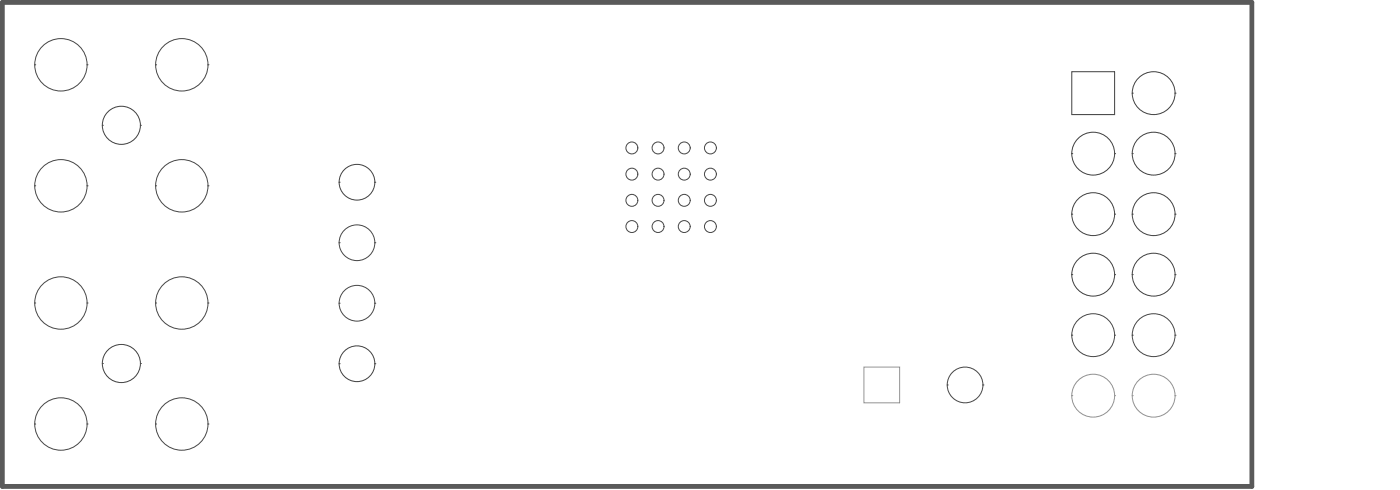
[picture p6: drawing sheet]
<svg xmlns="http://www.w3.org/2000/svg" width="196mm" height="68mm" viewBox="0 0 196 68" stroke-linecap="round" stroke-linejoin="round" font-family="sans-serif">
<path d="M.3 .3h174.8v67.6h-174.8z" fill="none" stroke="#5a5a5a" stroke-width=".67"/>
<g fill="none" stroke="#474747" stroke-width=".14">
<path d="M4.9 9.1h.1M4.9 9.1a3.7 3.7 0 0 0 3.6 3.6 3.7 3.7 0 0 0 3.7-3.6M4.9 9.1a3.7 3.7 0 0 1 3.6-3.7 3.7 3.7 0 0 1 3.7 3.7M12.2 9.1h.1M21.8 9.1h.1M21.8 9.1a3.7 3.7 0 0 0 3.6 3.6 3.7 3.7 0 0 0 3.7-3.6M21.8 9.1a3.7 3.7 0 0 1 3.6-3.7 3.7 3.7 0 0 1 3.7 3.7M29.1 9.1h.1M4.9 26h.1M4.9 26a3.7 3.7 0 0 0 3.6 3.6 3.7 3.7 0 0 0 3.7-3.6M4.9 26a3.7 3.7 0 0 1 3.6-3.7 3.7 3.7 0 0 1 3.7 3.7M12.2 26h.1"/>
<path d="M21.8 26h.1M21.8 26a3.7 3.7 0 0 0 3.6 3.6 3.7 3.7 0 0 0 3.7-3.6M21.8 26a3.7 3.7 0 0 1 3.6-3.7 3.7 3.7 0 0 1 3.7 3.7M29.1 26h.1M47.4 33.9h.1M47.4 33.9a2.5 2.5 0 0 0 2.5 2.5 2.5 2.5 0 0 0 2.5-2.5M47.4 33.9a2.5 2.5 0 0 1 2.5-2.5 2.5 2.5 0 0 1 2.5 2.5M52.4 33.9h.1M4.9 59.2h.1M4.9 59.2a3.7 3.7 0 0 0 3.6 3.7 3.7 3.7 0 0 0 3.7-3.7M4.9 59.2a3.7 3.7 0 0 1 3.6-3.6 3.7 3.7 0 0 1 3.7 3.6M4.9 42.3h.1"/>
<path d="M4.9 42.3a3.7 3.7 0 0 0 3.6 3.7 3.7 3.7 0 0 0 3.7-3.7M4.9 42.3a3.7 3.7 0 0 1 3.6-3.6 3.7 3.7 0 0 1 3.7 3.6M12.2 59.2h.1M12.2 42.3h.1M21.8 59.2h.1M21.8 59.2a3.7 3.7 0 0 0 3.6 3.7 3.7 3.7 0 0 0 3.7-3.7M21.8 59.2a3.7 3.7 0 0 1 3.6-3.6 3.7 3.7 0 0 1 3.7 3.6M21.8 42.3h.1M21.8 42.3a3.7 3.7 0 0 0 3.6 3.7 3.7 3.7 0 0 0 3.7-3.7M21.8 42.3a3.7 3.7 0 0 1 3.6-3.6 3.7 3.7 0 0 1 3.7 3.6M29.1 59.2h.1M29.1 42.3h.1"/>
<path d="M47.4 42.4h.1M47.4 42.4a2.5 2.5 0 0 0 2.5 2.5 2.5 2.5 0 0 0 2.5-2.5M47.4 42.4a2.5 2.5 0 0 1 2.5-2.5 2.5 2.5 0 0 1 2.5 2.5M52.4 42.4h.1M132.5 53.8a2.5 2.5 0 0 0 2.5 2.5 2.5 2.5 0 0 0 2.5-2.5M132.5 53.8a2.5 2.5 0 0 1 2.5-2.5 2.5 2.5 0 0 1 2.5 2.5M132.5 53.8h.1M137.5 53.8h.1M149.9 46.8h.1M149.9 46.8a3 3 0 0 0 3 3 3 3 0 0 0 3-3M149.9 46.8a3 3 0 0 1 3-3 3 3 0 0 1 3 3M155.9 46.8h.1"/>
<path d="M158.3 46.8h.1M158.3 46.8a3 3 0 0 0 3 3 3 3 0 0 0 3-3M158.3 46.8a3 3 0 0 1 3-3 3 3 0 0 1 3 3M164.3 46.8h.1"/>
<circle cx="88.4" cy="28" r=".83"/>
<circle cx="88.4" cy="31.6" r=".83"/>
<circle cx="88.4" cy="20.7" r=".83"/>
<circle cx="88.4" cy="24.3" r=".83"/>
<circle cx="92" cy="28" r=".83"/>
<circle cx="92" cy="31.6" r=".83"/>
<circle cx="92" cy="20.7" r=".83"/>
<circle cx="92" cy="24.3" r=".83"/>
<circle cx="95.7" cy="28" r=".83"/>
<circle cx="95.7" cy="31.6" r=".83"/>
<circle cx="95.7" cy="20.7" r=".83"/>
<circle cx="95.7" cy="24.3" r=".83"/>
<circle cx="99.4" cy="28" r=".83"/>
<circle cx="99.4" cy="31.6" r=".83"/>
<circle cx="99.4" cy="20.7" r=".83"/>
<circle cx="99.4" cy="24.3" r=".83"/>
</g>
<path d="M120.8 51.3h5v5h-5zM149.9 55.3h.1M149.9 55.3a3 3 0 0 0 3 3 3 3 0 0 0 3-3M149.9 55.3a3 3 0 0 1 3-3 3 3 0 0 1 3 3M155.9 55.3h.1M158.3 55.3h.1M158.3 55.3a3 3 0 0 0 3 3 3 3 0 0 0 3-3M158.3 55.3a3 3 0 0 1 3-3 3 3 0 0 1 3 3M164.3 55.3h.1" fill="none" stroke="#929292" stroke-width=".14"/>
<g fill="none" stroke="#404040" stroke-width=".14">
<path d="M14.3 17.5h.1M14.3 17.5a2.66 2.66 0 0 0 2.7 2.7 2.66 2.66 0 0 0 2.6-2.7M14.3 17.5a2.66 2.66 0 0 1 2.7-2.7 2.66 2.66 0 0 1 2.6 2.7M19.6 17.5h.1M149.9 10h6v6h-6zM158.3 13h.1M158.3 13a3 3 0 0 0 3 3 3 3 0 0 0 3-3M158.3 13a3 3 0 0 1 3-3 3 3 0 0 1 3 3M164.3 13h.1M47.4 25.5h.1M47.4 25.5a2.5 2.5 0 0 0 2.5 2.4 2.5 2.5 0 0 0 2.5-2.4M47.4 25.5a2.5 2.5 0 0 1 2.5-2.5 2.5 2.5 0 0 1 2.5 2.5"/>
<path d="M52.4 25.5h.1M149.9 38.4h.1M149.9 38.4a3 3 0 0 0 3 3 3 3 0 0 0 3-3M149.9 38.4a3 3 0 0 1 3-3 3 3 0 0 1 3 3M149.9 29.9h.1M149.9 29.9a3 3 0 0 0 3 3 3 3 0 0 0 3-3M149.9 29.9a3 3 0 0 1 3-3 3 3 0 0 1 3 3M149.9 21.5h.1M149.9 21.5a3 3 0 0 0 3 3 3 3 0 0 0 3-3M149.9 21.5a3 3 0 0 1 3-3 3 3 0 0 1 3 3M155.9 38.4h.1M155.9 29.9h.1"/>
<path d="M155.9 21.5h.1M158.3 38.4h.1M158.3 38.4a3 3 0 0 0 3 3 3 3 0 0 0 3-3M158.3 38.4a3 3 0 0 1 3-3 3 3 0 0 1 3 3M158.3 29.9h.1M158.3 29.9a3 3 0 0 0 3 3 3 3 0 0 0 3-3M158.3 29.9a3 3 0 0 1 3-3 3 3 0 0 1 3 3M158.3 21.5h.1M158.3 21.5a3 3 0 0 0 3 3 3 3 0 0 0 3-3M158.3 21.5a3 3 0 0 1 3-3 3 3 0 0 1 3 3M164.3 38.4h.1M164.3 29.9h.1"/>
<path d="M164.3 21.5h.1M14.3 50.8h.1M14.3 50.8a2.66 2.66 0 0 0 2.7 2.6 2.66 2.66 0 0 0 2.6-2.6M14.3 50.8a2.66 2.66 0 0 1 2.7-2.7 2.66 2.66 0 0 1 2.6 2.7M19.6 50.8h.1M47.4 50.8h.1M47.4 50.8a2.5 2.5 0 0 0 2.5 2.5 2.5 2.5 0 0 0 2.5-2.5M47.4 50.8a2.5 2.5 0 0 1 2.5-2.5 2.5 2.5 0 0 1 2.5 2.5M52.4 50.8h.1"/>
</g>
</svg>
